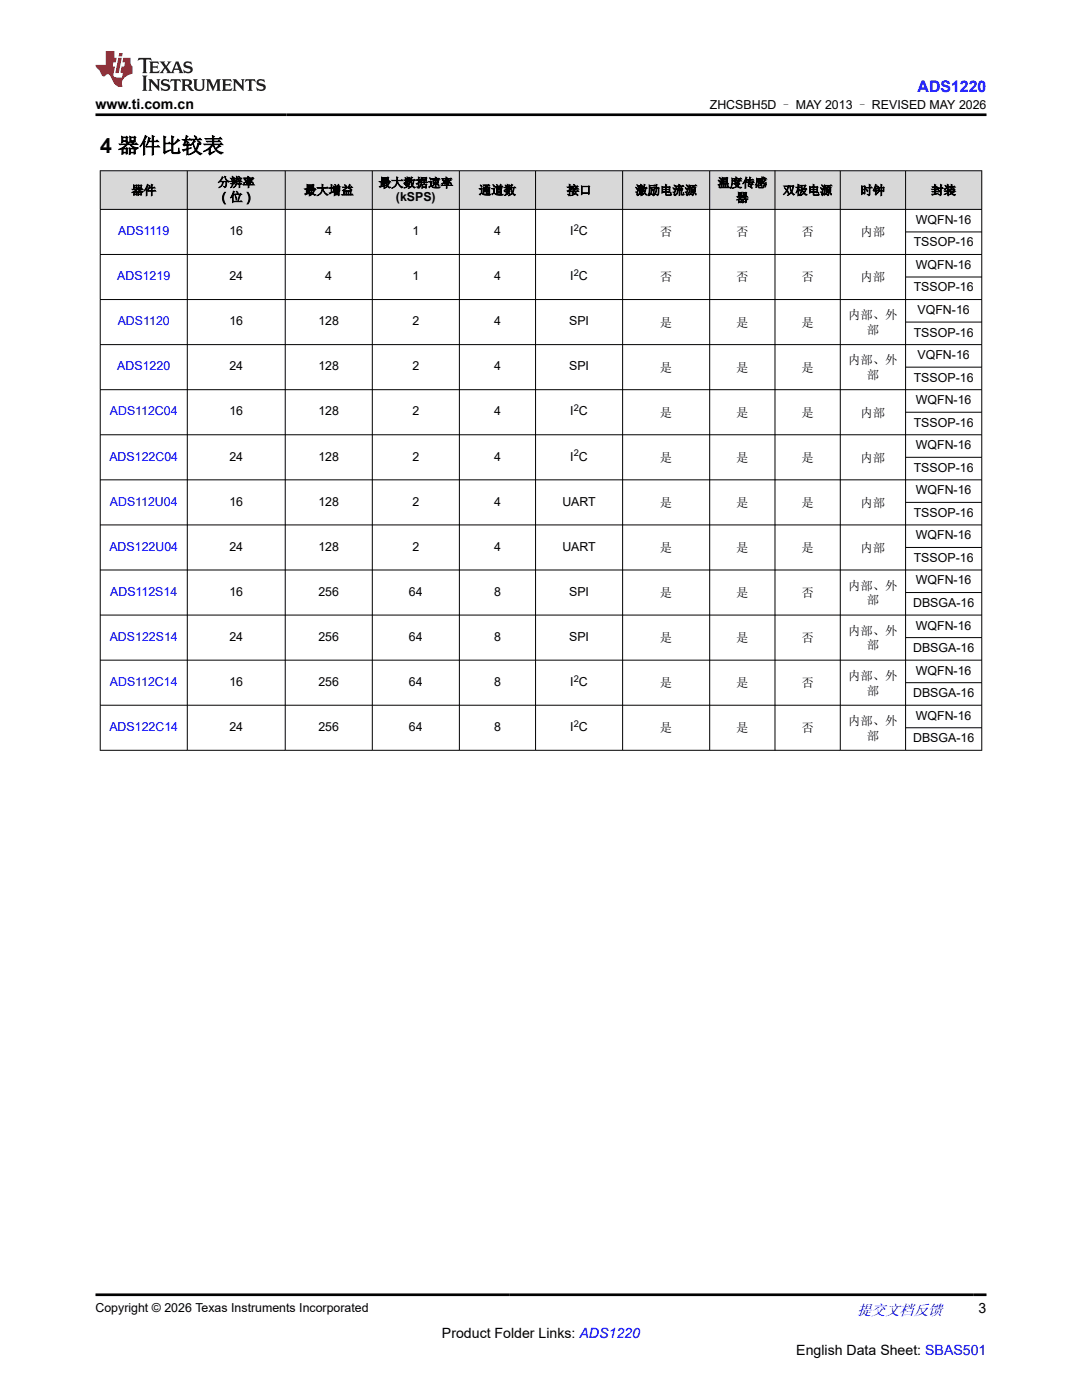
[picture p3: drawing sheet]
<svg xmlns="http://www.w3.org/2000/svg" width="216mm" height="279mm" viewBox="0 0 216 279" stroke-linecap="round" stroke-linejoin="round" font-family="sans-serif">
<defs><g id="words">
<text font-size="4.2" x="20" y="30.5">4 器件比较表</text>
<text font-size="3.2" fill="#00f" x="183.1" y="18.3">ADS1220</text>
<text font-size="3" fill="#00f" x="171" y="262.4">提交文档反馈</text>
<g font-size="2.8">
<text x="19" y="21.7">www.ti.com.cn</text>
<text x="195.3" y="262.1">3</text>
<text x="88.2" y="266.9">Product Folder Links: ADS1220</text>
<text x="158.9" y="270.3">English Data Sheet: SBAS501</text>
</g>
<g font-size="2.5">
<text x="141.6" y="21.8">ZHCSBH5D – MAY 2013 – REVISED MAY 2026</text>
<text x="26.2" y="38.8">器件</text>
<text x="43.4" y="37.2">分辨率</text>
<text x="43.4" y="40.2">（位）</text>
<text x="60.7" y="38.8">最大增益</text>
<text x="75.6" y="37.3">最大数据速率</text>
<text x="79" y="40.1">(kSPS)</text>
<text x="95.6" y="38.8">通道数</text>
<text x="113.1" y="38.8">接口</text>
<text x="126.8" y="38.8">激励电流源</text>
<text x="143.2" y="37.3">温度传感</text>
<text x="146.9" y="40.3">器</text>
<text x="156.2" y="38.8">双极电源</text>
<text x="171.7" y="38.8">时钟</text>
<text x="185.8" y="38.8">封装</text>
<text x="45.8" y="46.9">16</text>
<text x="64.9" y="46.9">4</text>
<text x="82.3" y="46.9">1</text>
<text x="98.6" y="46.9">4</text>
<text x="113.8" y="46.9">I C</text>
<text x="131.7" y="47.2">否</text>
<text x="146.9" y="47.2">否</text>
<text x="159.9" y="47.2">否</text>
<text x="171.7" y="47.2">内部</text>
<text x="182.7" y="44.7">WQFN-16</text>
<text x="182.3" y="49.2">TSSOP-16</text>
<text x="182.7" y="53.7">WQFN-16</text>
<text x="45.8" y="55.9">24</text>
<text x="64.9" y="55.9">4</text>
<text x="82.3" y="55.9">1</text>
<text x="98.6" y="55.9">4</text>
<text x="113.8" y="55.9">I C</text>
<text x="131.7" y="56.2">否</text>
<text x="146.9" y="56.2">否</text>
<text x="159.9" y="56.2">否</text>
<text x="171.7" y="56.2">内部</text>
<text x="182.3" y="58.2">TSSOP-16</text>
<text x="45.8" y="64.9">16</text>
<text x="63.5" y="64.9">128</text>
<text x="82.3" y="64.9">2</text>
<text x="98.6" y="64.9">4</text>
<text x="113.6" y="64.9">SPI</text>
<text x="131.7" y="65.2">是</text>
<text x="146.9" y="65.2">是</text>
<text x="159.9" y="65.2">是</text>
<text x="169.2" y="63.7">内部、外</text>
<text x="183.1" y="62.7">VQFN-16</text>
<text x="172.9" y="66.6">部</text>
<text x="182.3" y="67.2">TSSOP-16</text>
<text x="183.1" y="71.7">VQFN-16</text>
<text x="45.8" y="73.9">24</text>
<text x="63.5" y="73.9">128</text>
<text x="82.3" y="73.9">2</text>
<text x="98.6" y="73.9">4</text>
<text x="113.6" y="73.9">SPI</text>
<text x="131.7" y="74.2">是</text>
<text x="146.9" y="74.2">是</text>
<text x="159.9" y="74.2">是</text>
<text x="169.2" y="72.7">内部、外</text>
<text x="172.9" y="75.6">部</text>
<text x="182.3" y="76.2">TSSOP-16</text>
<text x="45.8" y="82.9">16</text>
<text x="63.5" y="82.9">128</text>
<text x="82.3" y="82.9">2</text>
<text x="98.6" y="82.9">4</text>
<text x="113.8" y="82.9">I C</text>
<text x="131.7" y="83.2">是</text>
<text x="146.9" y="83.2">是</text>
<text x="159.9" y="83.2">是</text>
<text x="171.7" y="83.2">内部</text>
<text x="182.7" y="80.7">WQFN-16</text>
<text x="182.3" y="85.2">TSSOP-16</text>
<text x="182.7" y="89.7">WQFN-16</text>
<text x="45.8" y="91.9">24</text>
<text x="63.5" y="91.9">128</text>
<text x="82.3" y="91.9">2</text>
<text x="98.6" y="91.9">4</text>
<text x="113.8" y="91.9">I C</text>
<text x="131.7" y="92.2">是</text>
<text x="146.9" y="92.2">是</text>
<text x="159.9" y="92.2">是</text>
<text x="171.7" y="92.2">内部</text>
<text x="182.3" y="94.2">TSSOP-16</text>
<text x="45.8" y="100.9">16</text>
<text x="63.5" y="100.9">128</text>
<text x="82.3" y="100.9">2</text>
<text x="98.6" y="100.9">4</text>
<text x="112.2" y="100.9">UART</text>
<text x="131.7" y="101.1">是</text>
<text x="146.9" y="101.1">是</text>
<text x="159.9" y="101.1">是</text>
<text x="171.7" y="101.1">内部</text>
<text x="182.7" y="98.7">WQFN-16</text>
<text x="182.3" y="103.2">TSSOP-16</text>
<text x="182.7" y="107.6">WQFN-16</text>
<text x="45.8" y="109.9">24</text>
<text x="63.5" y="109.9">128</text>
<text x="82.3" y="109.9">2</text>
<text x="98.6" y="109.9">4</text>
<text x="112.2" y="109.9">UART</text>
<text x="131.7" y="110.1">是</text>
<text x="146.9" y="110.1">是</text>
<text x="159.9" y="110.1">是</text>
<text x="171.7" y="110.1">内部</text>
<text x="182.3" y="112.1">TSSOP-16</text>
<text x="45.8" y="118.9">16</text>
<text x="63.5" y="118.9">256</text>
<text x="81.6" y="118.9">64</text>
<text x="98.6" y="118.9">8</text>
<text x="113.6" y="118.9">SPI</text>
<text x="131.7" y="119.1">是</text>
<text x="146.9" y="119.1">是</text>
<text x="159.9" y="119.1">否</text>
<text x="169.2" y="117.7">内部、外</text>
<text x="182.7" y="116.6">WQFN-16</text>
<text x="172.9" y="120.6">部</text>
<text x="182.2" y="121.1">DBSGA-16</text>
<text x="182.7" y="125.6">WQFN-16</text>
<text x="45.8" y="127.9">24</text>
<text x="63.5" y="127.9">256</text>
<text x="81.6" y="127.9">64</text>
<text x="98.6" y="127.9">8</text>
<text x="113.6" y="127.9">SPI</text>
<text x="131.7" y="128.1">是</text>
<text x="146.9" y="128.1">是</text>
<text x="159.9" y="128.1">否</text>
<text x="169.2" y="126.7">内部、外</text>
<text x="172.9" y="129.6">部</text>
<text x="182.2" y="130.1">DBSGA-16</text>
<text x="45.8" y="136.9">16</text>
<text x="63.5" y="136.9">256</text>
<text x="81.6" y="136.9">64</text>
<text x="98.6" y="136.9">8</text>
<text x="113.8" y="136.9">I C</text>
<text x="131.7" y="137.1">是</text>
<text x="146.9" y="137.1">是</text>
<text x="159.9" y="137.1">否</text>
<text x="169.2" y="135.7">内部、外</text>
<text x="182.7" y="134.6">WQFN-16</text>
<text x="172.9" y="138.6">部</text>
<text x="182.2" y="139.1">DBSGA-16</text>
<text x="182.7" y="143.6">WQFN-16</text>
<text x="45.8" y="145.9">24</text>
<text x="63.5" y="145.9">256</text>
<text x="81.6" y="145.9">64</text>
<text x="98.6" y="145.9">8</text>
<text x="113.8" y="145.9">I C</text>
<text x="131.7" y="146.1">是</text>
<text x="146.9" y="146.1">是</text>
<text x="159.9" y="146.1">否</text>
<text x="169.2" y="144.6">内部、外</text>
<text x="172.9" y="147.6">部</text>
<text x="182.2" y="148.1">DBSGA-16</text>
<text x="19" y="261.8">Copyright © 2026 Texas Instruments Incorporated</text>
</g>
<g font-size="2.5" fill="#00f">
<text x="23.6" y="46.9">ADS1119</text>
<text x="23.4" y="55.9">ADS1219</text>
<text x="23.5" y="64.9">ADS1120</text>
<text x="23.4" y="73.9">ADS1220</text>
<text x="21.9" y="82.9">ADS112C04</text>
<text x="21.8" y="91.9">ADS122C04</text>
<text x="21.9" y="100.9">ADS112U04</text>
<text x="21.8" y="109.9">ADS122U04</text>
<text x="22" y="118.9">ADS112S14</text>
<text x="21.9" y="127.9">ADS122S14</text>
<text x="21.9" y="136.9">ADS112C14</text>
<text x="21.8" y="145.9">ADS122C14</text>
</g>
<g font-size="1.9">
<text x="114.5" y="46.1">2</text>
<text x="114.5" y="55.1">2</text>
<text x="114.5" y="82.1">2</text>
<text x="114.5" y="91.1">2</text>
<text x="114.5" y="136.1">2</text>
<text x="114.5" y="145.1">2</text>
</g>
</g></defs>
<g fill="#d8d8d8">
<path d="M20 34.1h175.9v7.7h-175.9z" fill-rule="evenodd"/>
<path d="M20.1 34.1h17.2v7.6h-17.2z" fill-rule="evenodd"/>
<path d="M37.4 34.1h19.5v7.6h-19.5z" fill-rule="evenodd"/>
<path d="M57 34.1h17.2v7.6h-17.2z" fill-rule="evenodd"/>
<path d="M74.4 34.1h17.2v7.6h-17.2z" fill-rule="evenodd"/>
<path d="M91.7 34.1h15.1v7.6h-15.1z" fill-rule="evenodd"/>
<path d="M106.9 34.1h17.3v7.6h-17.3z" fill-rule="evenodd"/>
<path d="M124.3 34.1h17.2v7.6h-17.2z" fill-rule="evenodd"/>
<path d="M141.7 34.1h12.9v7.6h-12.9z" fill-rule="evenodd"/>
<path d="M154.7 34.1h12.9v7.6h-12.9z" fill-rule="evenodd"/>
<path d="M167.7 34.1h12.9v7.6h-12.9z" fill-rule="evenodd"/>
<path d="M180.8 34.1h15v7.6h-15z" fill-rule="evenodd"/>
</g>
<g fill="none" stroke="#000" stroke-width=".2">
<path d="M19.9 34.1h176.1M20 34v115.8M37.4 34v115.8M56.9 34v115.8M74.3 34v115.8M91.7 34v115.8M106.9 34v115.8M124.2 34v115.8M141.6 34v115.8M154.6 34v115.8M167.7 34v115.8M180.7 34v115.8"/>
<path d="M195.9 34v115.8M19.9 41.8h176.1M19.9 59.8h176.1M180.7 46.3h15.3M180.7 55.3h15.3M196 50.8h-176.1M19.9 68.8h176.1M19.9 77.8h176.1M180.7 64.3h15.3M180.7 73.3h15.3M19.9 86.8h176.1M19.9 95.8h176.1"/>
<path d="M180.7 82.3h15.3M180.7 91.3h15.3M19.9 113.8h176.1M180.7 100.3h15.3M180.7 109.3h15.3M180.7 118.3h15.3M196 104.8h-176.1M19.9 122.8h176.1M19.9 131.7h176.1M180.7 127.2h15.3M180.7 136.2h15.3M19.9 140.7h176.1"/>
<path d="M19.9 149.7h176.1M180.7 145.2h15.3"/>
</g>
<path d="M27.7 11.6l-.2 .5 .5-.2h.6v.1v2.2l-.2 .4h1l-.2-.4v-2.2v-.1h.5l.5 .2-.1-.5zM29.8 12.3l.2 .4v1.5l-.2 .4h1.9l.1-.6a1.08 1.08 0 0 1-1.3 .2v-.7h.6l.4 .2v-.7l-.4 .2h-.6v-.5l.2-.2a1 1 0 0 1 1 .3l-.1-.5zM31.8 12.3l1 1.1-1 1.2h.9l-.2-.2 .4-.8 .5 .8-.2 .2h1.6l-.2-.2 .1-.5h1l.1 .5-.1 .2h.9l-.2-.3-.8-2h-.5l-1 2.2-.8-1.1 .9-1.1h-.8l.2 .2-.5 .6-.3-.6 .1-.2zM35.2 12.7l.4 1h-.8zM36.8 12.4a.65 .65 0 0 0-.2 .7 .65 .65 0 0 0 .6 .5l.7 .1 .1 .3a.79 .79 0 0 1-.7 .4 .79 .79 0 0 1-.7-.5l.1 .7 .2-.1a.93 .93 0 0 0 1.1 .1 .93 .93 0 0 0 .4-1 1.46 1.46 0 0 0-1.2-.6l-.1-.3a1.09 1.09 0 0 1 1.2 .2l-.2-.6-.1 .1-.6-.2zM28.4 15.1l.2 .4v2.2l-.2 .4h1l-.2-.4v-2.2l.2-.4zM29.6 15.8l.2 .4v1.5l-.2 .4h.8l-.3-.4v-1.3l1.7 1.8v-2l.2-.4h-.8l.2 .2 .1 1.1-1.2-1.3zM32.3 15.9a.65 .65 0 0 0-.2 .8 .65 .65 0 0 0 .7 .4l.6 .2 .1 .2a.79 .79 0 0 1-.7 .4 .79 .79 0 0 1-.7-.5l.1 .7 .2-.1a.93 .93 0 0 0 1.1 .1 .93 .93 0 0 0 .4-.9 1.46 1.46 0 0 0-1.2-.6l-.1-.4a1.09 1.09 0 0 1 1.2 .2l-.2-.6-.1 .1-.6-.1zM34.1 15.8l-.1 .6a.63 .63 0 0 1 .7-.3l.1 1.6-.3 .4h1l-.2-.4v-1.6a.66 .66 0 0 1 .8 .3l-.1-.6zM36.2 15.8l.2 .4v1.5l-.2 .4h.9l-.2-.2v-.7h.5l.1 .2a.79 .79 0 0 0 1.2 .6l-1-.9a.61 .61 0 0 0 .6-.6 .61 .61 0 0 0-.5-.7zM36.9 16.1h.2a.47 .47 0 0 1 .5 .1 .47 .47 0 0 1 .1 .5l-.2 .1-.6 .1zM38.5 15.8l.2 .2a2.27 2.27 0 0 0 .4 2 1.04 1.04 0 0 0 1.7-.7v-1.3l.2-.2h-.8l.2 .4v1.1a.6 .6 0 0 1-.6 .6 .6 .6 0 0 1-.6-.6v-1.1l.3-.4zM41.1 15.8l.2 .4v1.5l-.2 .4h.7l-.2-.4v-1.4l.9 1.9 .8-1.9v1.4l-.2 .4h1l-.3-.4v-1.5l.3-.4h-.8l-.7 1.5-.7-1.5zM44.3 15.8l.2 .4v1.5l-.2 .4h1.9l.1-.6a1.09 1.09 0 0 1-1.3 .2v-.7h.6l.4 .2v-.6l-.4 .2h-.6v-.6l.2-.1a1.01 1.01 0 0 1 1 .3l-.1-.6zM46.4 15.8l.3 .4v1.5l-.3 .4h.8l-.2-.4v-1.3l1.6 1.8v-2l.2-.4h-.7l.2 .2v1.1l-1.2-1.3zM49 15.8l-.1 .6a.63 .63 0 0 1 .8-.3v1.6l-.3 .4h1l-.2-.4v-1.6a.66 .66 0 0 1 .8 .3l-.1-.6zM51.4 15.9a.65 .65 0 0 0-.2 .8 .65 .65 0 0 0 .6 .4l.6 .2 .2 .2a.79 .79 0 0 1-.8 .4 .79 .79 0 0 1-.6-.5l.1 .7 .2-.1a.93 .93 0 0 0 1 .1 .93 .93 0 0 0 .5-.9 1.46 1.46 0 0 0-1.3-.6l-.1-.4a1.09 1.09 0 0 1 1.3 .2l-.2-.6-.2 .1-.5-.1z" fill="#231f20"/>
<path d="M21.1 10.2v2.8h-2.1l.1 .3 .9 1a.95 .95 0 0 0 .9 .9 .59 .59 0 0 1 .6-.4 .59 .59 0 0 1 .5 .4l.4 .7a1.59 1.59 0 0 0 2.1 1.4 1.61 1.61 0 0 1 1-2.3l1-.3-.1-1.5a1.59 1.59 0 0 1-.4-1.7h-1.4l-.2 .9h.5l-.1 .9h-.5l-.2 1v.2l.4 .1-.2 .9h-.6a.73 .73 0 0 1-1.1-.7l.3-1.5h-.5l.2-.9h.5l.2-.9h-.5v-1.3zM23.6 11.5l-.6 3.1h.7l.6-3.1zM23.8 10.6l-.1 .6h.7l.1-.6z" fill="#ed1c24"/>
<path d="M19 22.9h177.8M19 258.4h177.8" fill="none" stroke="#000" stroke-width=".53"/>
<use href="#words"/>
</svg>
